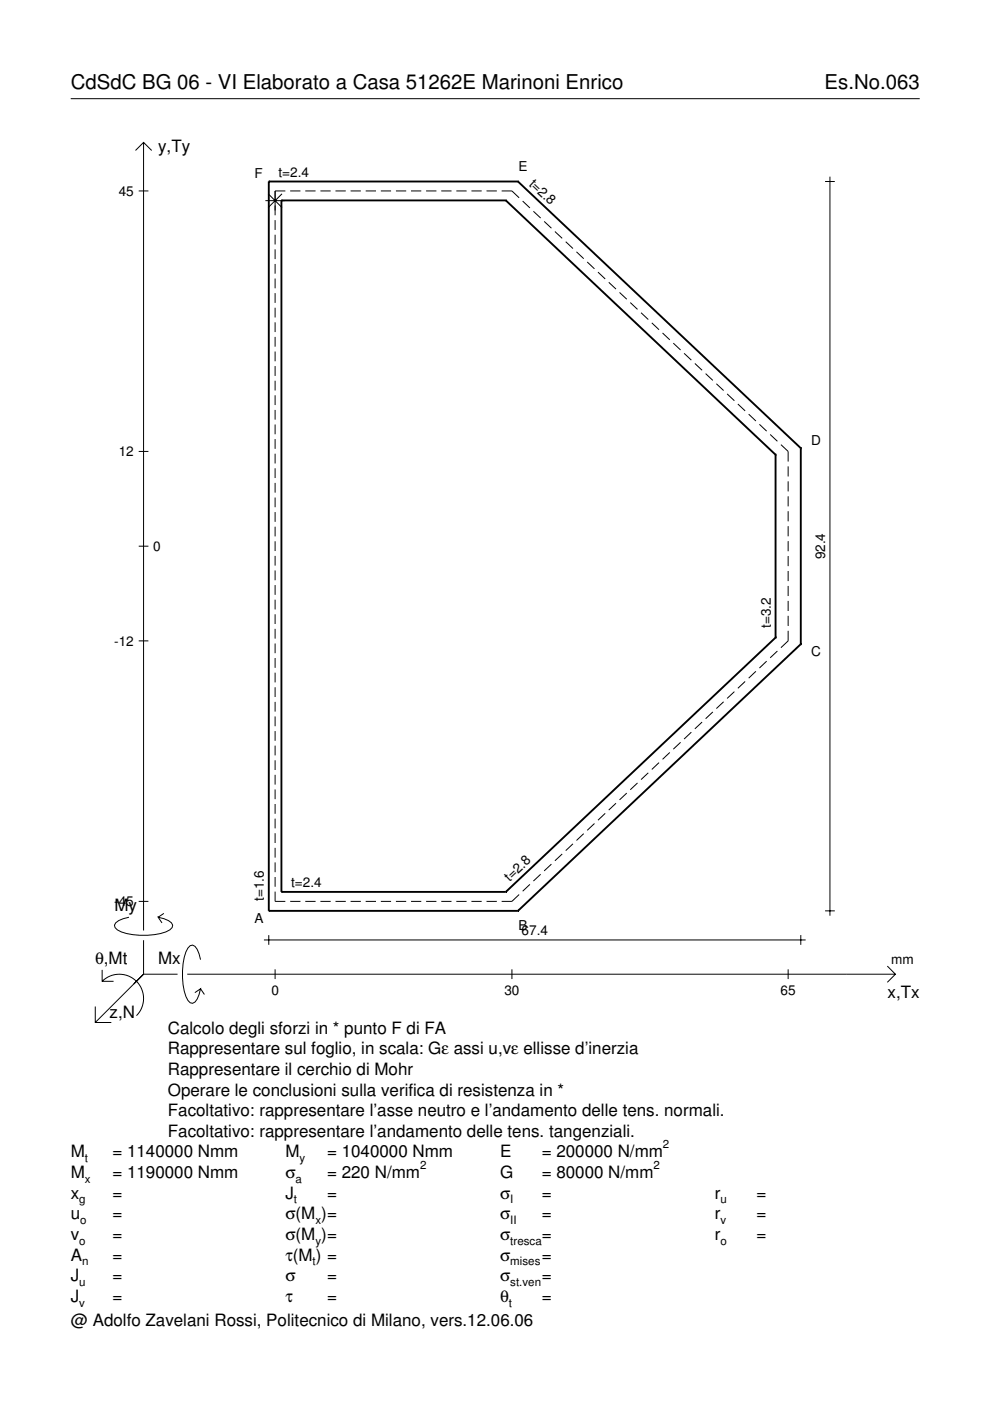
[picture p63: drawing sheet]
<svg xmlns="http://www.w3.org/2000/svg" width="210mm" height="297mm" viewBox="0 0 210 297" stroke-linecap="round" stroke-linejoin="round" font-family="sans-serif">
<defs><g id="words">
<g font-size="4.3">
<text x="15" y="18.9">CdSdC BG 06 - VI Elaborato a Casa 51262E Marinoni Enrico</text>
<text x="174.8" y="18.9">Es.No.063</text>
</g>
<g font-size="3.6">
<text x="33.5" y="32.3">y,Ty</text>
<text x="24.3" y="193.2">My</text>
<text x="20.1" y="204.5">θ,Mt</text>
<text x="33.5" y="204.5">Mx</text>
<text x="23.2" y="215.8">z,N</text>
<text x="188.2" y="211.7">x,Tx</text>
<text x="35.6" y="219.2">Calcolo degli sforzi in * punto F di FA</text>
<text x="35.6" y="227.9">Rappresentare il cerchio di Mohr</text>
<text x="35.6" y="223.5">Rappresentare sul foglio, in scala: Gε assi u,vε ellisse d’inerzia</text>
<text x="35.6" y="232.3">Operare le conclusioni sulla verifica di resistenza in *</text>
<text x="35.6" y="236.7">Facoltativo: rappresentare l’asse neutro e l’andamento delle tens. normali.</text>
<text x="15" y="245.4">M</text>
<text x="23.8" y="245.4">= 1140000 Nmm</text>
<text x="35.6" y="241">Facoltativo: rappresentare l’andamento delle tens. tangenziali.</text>
<text x="60.5" y="245.4">M</text>
<text x="69.3" y="245.4">= 1040000 Nmm</text>
<text x="106" y="245.4">E</text>
<text x="114.9" y="245.4">= 200000 N/mm</text>
<text x="15" y="249.8">M</text>
<text x="23.8" y="249.8">= 1190000 Nmm</text>
<text x="60.5" y="249.8">σ</text>
<text x="69.3" y="249.8">= 220 N/mm</text>
<text x="106" y="249.8">G</text>
<text x="114.9" y="249.8">= 80000 N/mm</text>
<text x="15" y="254.2">x</text>
<text x="23.8" y="254.2">=</text>
<text x="60.5" y="254.2">J</text>
<text x="69.3" y="254.2">=</text>
<text x="106" y="254.2">σ</text>
<text x="114.9" y="254.2">=</text>
<text x="151.5" y="254.2">r</text>
<text x="160.4" y="254.2">=</text>
<text x="15" y="258.5">u</text>
<text x="15" y="262.9">v</text>
<text x="23.8" y="258.5">=</text>
<text x="23.8" y="262.9">=</text>
<text x="60.5" y="262.9">σ(M )=</text>
<text x="60.5" y="258.5">σ(M )=</text>
<text x="106" y="258.5">σ</text>
<text x="106" y="262.9">σ</text>
<text x="114.9" y="258.5">=</text>
<text x="114.9" y="262.9">=</text>
<text x="151.5" y="258.5">r</text>
<text x="151.5" y="262.9">r</text>
<text x="160.4" y="258.5">=</text>
<text x="160.4" y="262.9">=</text>
<text x="15" y="267.3">A</text>
<text x="23.8" y="267.3">=</text>
<text x="60.5" y="267.3">τ(M ) =</text>
<text x="106" y="267.3">σ</text>
<text x="114.9" y="267.3">=</text>
<text x="15" y="271.7">J</text>
<text x="23.8" y="271.7">=</text>
<text x="60.5" y="271.7">σ</text>
<text x="69.3" y="271.7">=</text>
<text x="106" y="271.7">σ</text>
<text x="114.9" y="271.7">=</text>
<text x="15" y="281.2">@ Adolfo Zavelani Rossi, Politecnico di Milano, vers.12.06.06</text>
<text x="15" y="276">J</text>
<text x="23.8" y="276">=</text>
<text x="60.5" y="276">τ</text>
<text x="69.3" y="276">=</text>
<text x="106" y="276">θ</text>
<text x="114.9" y="276">=</text>
</g>
<g font-size="2.9">
<text x="25.2" y="41.5">45</text>
<text x="53.9" y="37.7">F</text>
<text x="59" y="37.5">t=2.4</text>
<text x="109.9" y="36.2">E</text>
<text x="112" y="39.1" transform="rotate(43 112 39.1)">t=2.8</text>
<text x="172" y="94.3">D</text>
<text x="25.2" y="96.7">12</text>
<text x="32.5" y="116.8">0</text>
<text x="174.9" y="118.6" transform="rotate(-90 174.9 118.6)">92.4</text>
<text x="24.2" y="136.9">-12</text>
<text x="163.4" y="133.1" transform="rotate(-90 163.4 133.1)">t=3.2</text>
<text x="172" y="139.1">C</text>
<text x="56" y="191.1" transform="rotate(-90 56 191.1)">t=1.6</text>
<text x="61.7" y="188.1">t=2.4</text>
<text x="108" y="186.9" transform="rotate(-43 108 186.9)">t=2.8</text>
<text x="24.2" y="192.1">-45</text>
<text x="53.9" y="195.7">A</text>
<text x="109.9" y="197.2">B</text>
<text x="110.6" y="198.3">67.4</text>
<text x="189" y="204.5">mm</text>
<text x="57.5" y="210.9">0</text>
<text x="106.9" y="210.9">30</text>
<text x="165.5" y="210.9">65</text>
</g>
<g font-size="2.4">
<text x="140.6" y="243.4">2</text>
<text x="18" y="246.4">t</text>
<text x="18" y="250.8">x</text>
<text x="62.7" y="250.8">a</text>
<text x="63.5" y="246.4">y</text>
<text x="89.1" y="247.8">2</text>
<text x="138.6" y="247.8">2</text>
<text x="16.8" y="255.2">g</text>
<text x="62.3" y="255.2">t</text>
<text x="108.2" y="255.2">I</text>
<text x="152.7" y="255.2">u</text>
<text x="16.8" y="263.9">o</text>
<text x="17" y="259.5">o</text>
<text x="66.9" y="259.5">x</text>
<text x="66.9" y="263.9">y</text>
<text x="108.2" y="259.5">II</text>
<text x="108.2" y="263.9">tresca</text>
<text x="152.7" y="259.5">v</text>
<text x="152.7" y="263.9">o</text>
<text x="17.4" y="268.3">n</text>
<text x="66.3" y="268.3">t</text>
<text x="108.2" y="268.3">mises</text>
<text x="16.8" y="272.7">u</text>
<text x="108.2" y="272.7">st.ven</text>
<text x="16.8" y="277">v</text>
<text x="107.9" y="277">t</text>
</g>
</g></defs>
<g fill="none" stroke="#000" stroke-width=".21">
<path d="M15 20.9h180M28.7 31.9l1.7-1.7 1.8 1.7M30.4 30.2v167.1M174.9 38.5h2.1M176 37.5v156.7M29.4 40.5h2.1M56.3 42.5h4.1M56.9 41.1l2.9 2.9M58.3 46.7v2M58.3 49.8v2M58.3 52.9v2M58.3 56v2"/>
<path d="M58.3 59.1v2M59.8 41.1l-2.9 2.9M60.5 40.5h-2.2v5.1M61.5 40.5h2.2M64.7 40.5h2.2M67.9 40.5h2.2M71.1 40.5h2.2M74.3 40.5h2.2M77.5 40.5h2.2M80.7 40.5h2.2M83.9 40.5h2.2M87.1 40.5h2.2"/>
<path d="M90.3 40.5h2.2M93.6 40.5h2.1M96.8 40.5h2.1M100 40.5h2.1M103.2 40.5h2.1M106.4 40.5h2.1l1.6 1.4M110.8 42.6l1.5 1.5M113.1 44.8l1.5 1.4M115.4 46.9l1.5 1.5M117.7 49.1l1.5 1.4M119.9 51.2l1.6 1.5M122.2 53.4l1.6 1.4"/>
<path d="M124.5 55.5l1.5 1.5M126.8 57.7l1.5 1.4M129.1 59.9l1.5 1.4M58.3 62.2v2M58.3 65.2v2.1M58.3 68.3v2.1M58.3 71.4v2.1M58.3 74.5v2.1M58.3 77.6v2.1M131.4 62l1.5 1.4M133.6 64.2l1.6 1.4M135.9 66.3l1.5 1.4"/>
<path d="M138.2 68.5l1.5 1.4M140.5 70.6l1.5 1.5M142.8 72.8l1.5 1.4M145 74.9l1.6 1.5M147.3 77.1l1.6 1.4M149.6 79.2l1.5 1.5M29.4 95.7h2.1M58.3 80.7v2.1M58.3 83.8v2.1M58.3 86.9v2.1M58.3 90v2.1M58.3 93.1v2.1"/>
<path d="M58.3 96.2v2.1M58.3 99.3v2.1M151.9 81.4l1.5 1.4M154.2 83.5l1.5 1.5M156.4 85.7l1.6 1.4M158.7 87.8l1.6 1.5M161 90l1.5 1.4M163.3 92.1l1.5 1.5M165.6 94.3l1.5 1.4v2.2M167.1 98.9v2.1M29.4 115.8h2.1M58.3 102.4v2.1"/>
<path d="M58.3 105.5v2M58.3 108.6v2M58.3 111.7v2M58.3 114.8v2M58.3 117.9v2M167.1 102.1v2.1M167.1 105.2v2.2M167.1 108.4v2.1M167.1 111.6v2.1M167.1 114.7v2.2M167.1 117.9v2.1M29.4 135.9h2.1"/>
<path d="M58.3 121v2M58.3 124.1v2M58.3 127.1v2.1M58.3 130.2v2.1M58.3 133.3v2.1M58.3 136.4v2.1M58.3 139.5v2.1M164.8 138l-1.5 1.5M167.1 121.1v2.1M167.1 124.2v2.2M167.1 127.4v2.1M167.1 130.6v2.1"/>
<path d="M167.1 133.7v2.2l-1.5 1.4M58.3 142.6v2.1M58.3 145.7v2.1M58.3 148.8v2.1M58.3 151.9v2.1M58.3 155v2.1M58.3 158.1v2.1M142 159.5l-1.5 1.5M144.3 157.4l-1.5 1.4M146.6 155.2l-1.6 1.5M148.9 153.1l-1.6 1.4M151.1 150.9l-1.5 1.5"/>
<path d="M153.4 148.8l-1.5 1.4M155.7 146.6l-1.5 1.5M158 144.5l-1.6 1.4M160.3 142.3l-1.6 1.5M162.5 140.2l-1.5 1.4M58.3 161.2v2.1M58.3 164.3v2.1M58.3 167.4v2M58.3 170.5v2M58.3 173.6v2M58.3 176.7v2M58.3 179.8v2"/>
<path d="M121.5 178.9l-1.6 1.5M123.8 176.8l-1.6 1.4M126 174.6l-1.5 1.5M128.3 172.5l-1.5 1.4M130.6 170.3l-1.5 1.5M132.9 168.2l-1.5 1.4M135.2 166l-1.6 1.4M137.4 163.9l-1.5 1.4M139.7 161.7l-1.5 1.4M27.3 194.5a3.6 3.6 0 0 0-3 1.7l.1 .5a5.6 5.6 0 0 0 3.8 1.5 13.4 13.4 0 0 0 7.8-1l.5-.5 .1-.5a3.6 3.6 0 0 0-3.1-1.7l.8 1.2M29.4 191.1h2.1M30.4 199.3v7.3"/>
<path d="M34.7 193.7l-1.2 .8M56 199.3h114.8M57 198.3v2M58.3 189v2.1h2.2M58.3 182.9v2M58.3 186v2M61.5 191.1h2.2M64.7 191.1h2.2M67.9 191.1h2.2M71.1 191.1h2.2M74.3 191.1h2.2M77.5 191.1h2.2"/>
<path d="M80.7 191.1h2.2M83.9 191.1h2.2M87.1 191.1h2.2M90.3 191.1h2.2M93.6 191.1h2.1M96.8 191.1h2.1M100 191.1h2.1M103.2 191.1h2.1M110.1 189.7l-1.6 1.4h-2.1M112.3 187.5l-1.5 1.5M114.6 185.4l-1.5 1.4M116.9 183.2l-1.5 1.5"/>
<path d="M119.2 181.1l-1.5 1.4M169.8 198.3v2M174.9 193.1h2.1M20.2 213.4v3.4h3.4M21.7 208.1a5.1 5.1 0 0 1 7.2 0 5.1 5.1 0 0 1 0 7.2M21.7 205.6v2.5h2.4M30.4 206.6l-10.2 10.2M30.4 206.6h7.2M39.7 206.6h150.1M42.5 203.5a3.6 3.6 0 0 0-1.7-3.1l-.5 .1a5.7 5.7 0 0 0-1.5 3.8 13.3 13.3 0 0 0 1 7.8l.5 .5 .5 .1a3.6 3.6 0 0 0 1.7-3.1l-1.2 .9M42.5 209.6l.8 1.3M58.3 205.5v2.1"/>
<path d="M108.5 205.5v2.1M167.1 205.5v2.1M188.1 204.8l1.7 1.8-1.7 1.7"/>
</g>
<g fill="none" stroke="#000" stroke-width=".4">
<path d="M57 38.5h.1M57 38.5h52.8M57 38.5v154.6M109.8 38.5h.1M109.8 38.5l60 56.5M59.7 42.5h.1M59.7 42.5h47.5M59.7 42.5v146.6M107.2 42.5h.1M107.2 42.5l57.2 53.9M164.4 96.4h.1M164.4 96.4v38.8"/>
<path d="M169.8 95h.1M169.8 95v41.6M164.4 135.2h.1M164.4 135.2l-57.2 53.9M169.8 136.6h.1M169.8 136.6l-60 56.5M57 193.1h.1M57 193.1h52.8M59.7 189.1h.1M59.7 189.1h47.5M107.2 189.1h.1M109.8 193.1h.1"/>
</g>
<use href="#words"/>
</svg>
